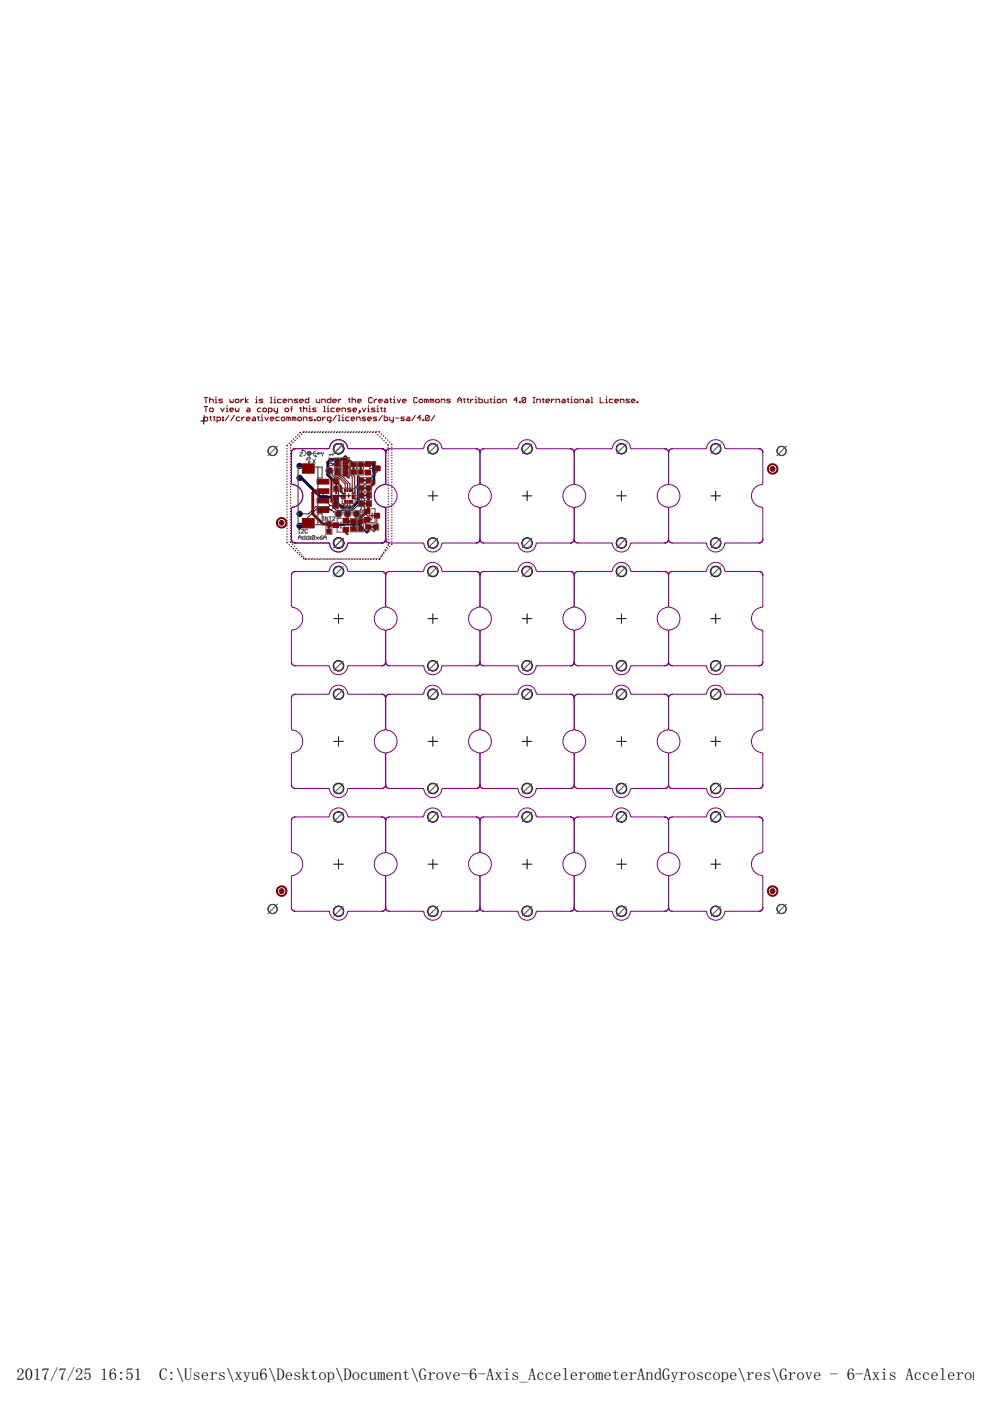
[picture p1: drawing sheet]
<svg xmlns="http://www.w3.org/2000/svg" width="210mm" height="297mm" viewBox="0 0 210 297" stroke-linecap="round" stroke-linejoin="round" font-family="sans-serif">
<defs><g id="words">
<g font-size="3.5">
<text x="3.5" y="292.5">2017/7/25</text>
<text x="21.3" y="292.5">16:51</text>
<text x="33.7" y="292.5">C:\Users\xyu6\Desktop\Document\Grove-6-Axis_AccelerometerAndGyroscope\res\Grove - 6-Axis Acceleromet</text>
</g>
</g></defs>
<g fill="#000080" stroke="#000080" stroke-width=".21">
<circle cx="63.5" cy="98.8" r=".57"/>
<circle cx="63.5" cy="101.3" r=".57"/>
<circle cx="63.5" cy="108.9" r=".57"/>
<circle cx="63.5" cy="111.5" r=".57"/>
</g>
<g fill="none" stroke="#000080" stroke-width=".25">
<path d="M60.9 95.1h.1M60.9 95.7h.1M60.9 96.2v.1M60.9 96.8v.1M60.9 97.4v.1M60.9 98v.1M60.9 98.6h.1M60.9 99.1v.1M60.9 99.7v.1M60.9 94.4v.2M61.4 93.9l-.1 .1M61.8 93.5v.1"/>
<path d="M62.3 93l-.1 .1M62.8 92.6l-.1 .1M63.2 92.1l-.1 .1M63.7 91.7l-.1 .1M64.2 91.7h.1M64.8 91.7h.1M65.4 91.7h.1M66 91.7h.1M66.6 91.7h.1M67.2 91.7h.1M67.8 91.7h.1M68.4 91.7h.1"/>
<path d="M69 91.7h.1M69.6 91.7h.1M70.1 91.7h.1M70.7 91.7h.1M71.3 91.7h.1M71.9 91.7h.1M72.5 91.7h.1M73.1 91.7h.1M73.7 91.7h.1M74.3 91.7h.1M74.8 91.7h.1M75.4 91.7h.1"/>
<path d="M76 91.7h.1M76.6 91.7h.1M77.2 91.7h.1M77.8 91.7h.1M78.4 91.7h.1M79 91.7h.1M79.6 91.7l.1 .1M80.1 92.1l.1 .1M80.5 92.5l.1 .1M80.9 93h.1M81.4 93.4v.1M81.8 93.8l.1 .1"/>
<path d="M82.2 94.3l.1 .1M82.3 94.9v.1M82.3 95.5h.1M82.3 96.1h.1M82.3 96.6v.1M82.3 97.2v.1M82.3 97.8h.1M82.3 98.3v.1M82.3 98.9v.1M82.3 99.5h.1M60.9 115v.1M60.9 100.3v.1"/>
<path d="M60.9 100.9v.1M60.9 101.5v.1M60.9 102.1v.1M60.9 102.7h.1M60.9 103.3h.1M60.9 103.8v.1M60.9 104.4v.1M60.9 105v.1M60.9 105.6v.1M60.9 106.2v.1M60.9 106.8h.1M60.9 107.4h.1"/>
<path d="M60.9 107.9v.1M60.9 108.5v.1M60.9 109.1v.1M60.9 109.7v.1M60.9 110.3v.1M60.9 110.9h.1M60.9 111.4v.1M60.9 112v.1M60.9 112.6v.1M60.9 113.2v.1M60.9 113.8v.1M60.9 114.4h.1"/>
<path d="M61.3 115.5h.1M61.7 115.9l.1 .1M62.2 116.3v.1M62.6 116.7l.1 .1M63 117.1l.1 .1M63.5 117.6h.1M63.9 118h.1M64.3 118.4l.2 .1M65 118.5h.1M65.6 118.5h.1M66.2 118.5h.1M66.8 118.5h.1"/>
<path d="M67.4 118.5h.1M67.9 118.5h.1M68.5 118.5h.1M69.1 118.5h.1M69.7 118.5h.1M70.3 118.5h.1M70.9 118.5h.1M71.5 118.5h.1M72.1 118.5h.1M72.7 118.5h.1M73.3 118.5h.1M73.9 118.5h.1"/>
<path d="M74.4 118.6h.1M75 118.6h.1M75.6 118.6h.1M76.2 118.6h.1M76.8 118.6h.1M77.4 118.6h.1M78 118.6h.1M78.5 118.6h.1M79.1 118.6h.1M79.7 118.6h.1M80.5 118.5l-.2 .1M80.8 118l-.1 .1"/>
<path d="M81.1 117.5l-.1 .1M81.4 117l-.1 .1M81.7 116.5v.1M82 116v.1M82.3 100.1h.1M82.3 100.6v.1M82.3 101.2v.1M82.3 101.8h.1M82.3 102.3v.1M82.3 102.9v.1M82.3 103.5h.1M82.3 104.1h.1"/>
<path d="M82.3 104.6v.1M82.3 105.2v.1M82.3 105.8h.1M82.3 106.3v.1M82.3 106.9v.1M82.3 107.5h.1M82.3 108.1h.1M82.3 108.6v.1M82.3 109.2v.1M82.3 109.8h.1M82.3 110.3v.1M82.3 110.9v.1"/>
<path d="M82.3 111.5h.1M82.3 112.1h.1M82.3 112.6v.1M82.3 113.2v.1M82.3 113.8h.1M82.3 114.3v.1M82.3 114.9v.1M82.3 115.5v.1"/>
</g>
<path d="M63.5 111.5l3.7-3.7h2.5l1.1 .8h4.3l4.2 4.2M77.2 105.8v2.9l1.6 1.5M77.5 102.6l-.9 .9v2.9l-1.8 1.8h-3.5l-1-1h-.3l-.3 .2h-2.7l-1.6 1.5h-1.9" fill="none" stroke="#000080" stroke-width=".21"/>
<path d="M73.3 96.9l-.6 .5h-2.6l-.6 .6v2.7l.9 .9M79.1 98l.2 .1v3.9M76 101.1v5.2l-1.3 1.2h-2.3l-2.1-2.1h-2.3l-4.1-4.1h-.4" fill="none" stroke="#000080" stroke-width=".61"/>
<path d="M72.3 111.2h3.8l1.8 1.7" fill="none" stroke="#000080" stroke-width=".42"/>
<g fill="none" stroke="#800000" stroke-width=".21">
<path d="M43.3 84.3h.7M43.3 86.2h.7M43.3 88.1v1.1M43.3 88.6l.2-.2h.3l.2 .2v.6M43.7 84.3v1.1M43.7 86.2v1.1M44.4 84.3v1.1M44.4 84.8l.2-.2h.4l.2 .2v.6M44.4 88.4h.4M44.6 86.5h.4l.2 .2v.4l-.2 .2h-.4l-.2-.2v-.4zM44.6 88.3v.7l.2 .2M45.2 88.4h.4"/>
<path d="M45.4 88.3v.7l.2 .2M45.6 84.6h.2v.8M45.6 85.4h.4M45.8 84.1v.2M46 89.2h.6l.2-.2v-.4l-.2-.2h-.6v1.2M46.8 86.5l.4 .8 .3-.8M47.2 84.6h-.6l-.2 .2 .8 .4-.2 .2h-.6M47.2 88.4h.2v.2h-.2zM47.2 89h.2v.2h-.2zM48 87.3h.3M48 86.5h.2v.8M48.2 86v.2"/>
<path d="M48.5 88.1l-.7 1.1M48.7 84.6v.6l.2 .2 .2-.2 .2 .2 .2-.2v-.6M48.7 86.9h.8l-.2-.4h-.4l-.2 .2v.4l.2 .2h.4M49.7 88.1l-.8 1.1M49.9 84.8l.6-.2 .2 .2v.4l-.2 .2h-.4l-.2-.2zM49.9 86.5v.6l.2 .2 .2-.2 .2 .2 .2-.2v-.6M50.8 88.4h-.5l-.2 .2v.4l.2 .2h.5M51.1 84.6v.8M51.3 88.4v.8M51.6 84.6l-.5 .4M51.8 88.4l-.5 .4M52 84.3v1.1"/>
<path d="M52.2 88.8h.8l-.2-.4h-.4l-.2 .2v.4l.2 .2h.4M52.4 86.5h.4l.2 .2v.6h-.6l-.2-.2 .2-.2h.6M52.6 84.6l-.6 .4 .6 .4M53.6 88.4h.4l.2 .2v.6h-.6l-.2-.2 .2-.2h.6M54.2 84.6h.2v.8M54.2 85.4h.4M54.4 84.1v.2M54.6 88.4h.4M54.8 88.3v.7l.2 .2M55.3 86.5h-.5l-.2 .2v.4l.2 .2h.5M55.4 88.4h.2v.8M55.4 89.2h.3"/>
<path d="M55.6 87.9v.2M55.7 84.6h-.5l-.2 .2 .7 .4-.2 .2h-.5M55.8 86.7l.1-.2h.4l.2 .2v.4l-.2 .2h-.4l-.1-.2zM56.2 88.4l.3 .8 .4-.8M56.9 87.3h.6l.2-.2v-.4l-.2-.2h-.6v1.2M57.3 84.3h.2v1.1M57.3 85.4h.4M57.3 88.8h.8l-.2-.4h-.4l-.2 .2v.4l.2 .2h.4M58.1 84.6h.2v.8M58.1 85.4h.4M58.1 86.5v.6l.2 .2h.5M58.3 84.1v.2"/>
<path d="M58.8 86.5v1l-.3 .2M59.2 88.4h-.5l-.2 .2v.4l.2 .2h.5M59.6 84.6h-.5l-.2 .2v.4l.2 .2h.5M59.6 88.6l.2-.2h.4l.2 .2v.4l-.2 .2h-.4l-.2-.2zM60 85h.8l-.2-.4h-.4l-.2 .2v.4l.2 .2h.4M60.4 86.7l.2-.2h.4l.2 .2v.4l-.2 .2h-.4l-.2-.2zM61.2 88.6l-.4-.2v.8M61.2 88.6v.6M61.2 88.6l.2-.2 .2 .2v.6M61.2 85.4v-.8h.6l.2 .2v.6M61.6 86.7h.4M62 86.2l-.2 .2v.9"/>
<path d="M62.4 88.6l-.4-.2v.8M62.4 88.6v.6M62.4 88.6l.1-.2 .2 .2v.6M63.1 84.6h-.5l-.2 .2 .2 .2h.3l.2 .2-.2 .2h-.5M63.4 88.4h.3l.2 .2v.4l-.2 .2h-.3l-.2-.2v-.4zM63.5 85h.8l-.2-.4h-.4l-.2 .2v.4l.2 .2h.4M63.5 86.5h.4M63.7 86.4v.7l.2 .2M64.3 86.7l.2-.2h.4l.2 .2v.6M64.3 86.2v1.1M64.3 89.2v-.8h.6l.2 .2v.6M65.5 84.3v1.1h-.6l-.2-.2v-.4l.2-.2h.6"/>
<path d="M65.5 87.3h.4M65.5 86.5h.2v.8M65.7 86v.2M66.3 88.4h-.6l-.2 .2 .2 .2h.4l.2 .2-.2 .2h-.6M66.7 89h.1v.2h-.1zM67 86.5h-.5l-.2 .2 .2 .2h.3l.2 .2-.2 .2h-.5M67.1 84.6v.6l.1 .2h.6v-.8M67.4 88.4h.4l.2 .2v.4l-.2 .2h-.4l-.2-.2v-.4zM68.2 85.4v-.8h.6l.2 .2v.6M68.4 88.4v.8M68.6 86.2h.2v1.1M68.6 87.3h.4"/>
<path d="M69 88.4l-.6 .4M69.4 87.3h.4M69.4 86.5h.2v.8M69.6 86v.2M69.9 99.8l.5 .5v.4l.5 .5h.9l1.4 1.4v1.4M70.1 84.3v1.1h-.5l-.2-.2v-.4l.2-.2h.5M70.1 89.2h-.5l-.2-.2v-.4l.2-.2h.5v1l-.3 .2M70.6 85h.7l-.2-.4-.5 .2v.4l.2 .2h.3M70.9 86.5h-.5l-.2 .2v.4l.2 .2h.5M71.3 88.1l-.7 1.1M71.4 86.9h.7l-.2-.4h-.4l-.1 .2v.4l.1 .2h.4M71.5 97.6l.8 .2v2.9l1.9 1.9v1.4"/>
<path d="M71.7 84.6v.8M71.7 89.2h.4M71.7 88.1h.2v1.1M72.3 84.6l-.6 .4M72.5 87.3v-.8h.6l.2 .2v.6M72.5 88.4h.2v.8M72.5 89.2h.4M72.7 87.9v.2M73.3 99h.6l.3 .3v1.3l.5 .5v2.9M73.9 84.6h.4M74 88.4h-.5l-.2 .2v.4l.2 .2h.5M74.1 84.5v.7l.2 .2"/>
<path d="M74.4 86.5h-.5l-.2 .2 .7 .4-.2 .2h-.5M74.5 88.8h.7l-.2-.4h-.3l-.2 .2v.4l.2 .2h.3M74.7 84.8l.5-.2 .2 .2v.6M74.7 84.3v1.1M74.8 86.9h.8l-.2-.4h-.4l-.2 .2v.4l.2 .2h.4M75.6 89.2v-.8h.6l.2 .2v.6M75.8 85h.8l-.2-.4h-.4l-.2 .2v.4l.2 .2h.4M76.2 87.1h.2v.2h-.2zM76.4 87.3l-.4 .4M76.8 86.5l.4 .8 .3-.8M77.5 88.4h-.5l-.2 .2 .2 .2h.4l.1 .2-.1 .2h-.6M78 88.8h.7l-.2-.4h-.4l-.1 .2v.4l.1 .2h.4"/>
<path d="M78 87.3h.3M78 86.5h.1v.8M78.1 86v.2M78.9 84.5l-.2-.2h-.3l-.2 .2v.7l.2 .2h.3l.2-.2M79.3 84.6v.8M79.5 86.5h-.6l-.2 .2 .2 .2h.4l.2 .2-.2 .2h-.6M79.9 84.6l-.6 .4M79.9 88.4h-.6l-.2 .2 .8 .4-.2 .2h-.6M79.9 87.3h.4M79.9 86.5h.2v.8M80 99.3v.6l-2.5 2.7M80.1 86v.2"/>
<path d="M80.3 85h.7l-.1-.4-.6 .2v.4l.2 .2h.4M80.7 86.5h.4M80.9 86.4v.7l.2 .2M81 88.1l-.7 1.1M81.5 88.1v1.1h.5l.2-.2v-.4l-.2-.2h-.5M81.5 87.1h.2v.2h-.2zM81.5 86.5h.2v.2h-.2zM81.7 84.6h.3l.2 .2v.6h-.5l-.2-.2 .2-.2h.5M82.6 84.6h.4M82.6 88.4v.6l.2 .2h.6M82.8 84.5v.7l.2 .2M83.4 88.4v1l-.4 .2"/>
<path d="M83.4 84.6h.2v.8M83.4 85.4h.4M83.6 84.1v.2M83.8 88.6h.8M84.2 84.6l.4 .8 .3-.8M85.4 85h.7l-.2-.4h-.3l-.2 .2v.4l.2 .2h.3M85.7 88.4h-.5l-.2 .2 .7 .4-.2 .2h-.5M86.3 88.4h.4l.2 .2v.6h-.6l-.2-.2 .2-.2h.6M88.1 88.1l-.8 1.1M88.5 84.5l-.2-.2h-.4l-.2 .2v.7l.2 .2h.4l.2-.2M88.9 84.8l.5-.2 .2 .2v.4l-.2 .2h-.3l-.2-.2zM89.2 88.6h-.7l.5-.5v1.1"/>
<path d="M89.7 89h.2v.2h-.2zM90.4 84.8l-.4-.2v.8M90.4 84.8v.6M90.4 84.8l.2-.2 .2 .2v.6M91 88.3v.7l-.2 .2h-.4l-.2-.2M91 88.3l-.2-.2h-.4l-.2 .2v.7M91 88.3l-.8 .7M91.6 84.8l-.4-.2v.8M91.6 84.8v.6M91.6 84.8l.2-.2 .2 .2v.6M92.2 88.1l-.8 1.1M92.6 84.6h.3l.2 .2v.4l-.2 .2h-.3l-.2-.2v-.4z"/>
<path d="M93.6 85.4v-.8h.5l.2 .2v.6M95.5 84.6h-.6l-.2 .2 .8 .4-.2 .2h-.6M97.1 85.4v-.8l.3-.3 .4 .3v.8M97.1 84.8h.7M98.2 84.6h.4M98.4 84.5v.7l.2 .2M99 84.6h.4M99.2 84.5v.7l.2 .2M99.8 84.6v.8M100.4 84.6l-.6 .4M100.8 84.6h.1v.8M100.8 85.4h.3"/>
<path d="M100.9 84.1v.2M101.5 84.3v1.1h.6l.2-.2v-.4l-.2-.2h-.6M102.7 84.6v.6l.2 .2h.6v-.8M103.9 84.6h.3M104.1 84.5v.7l.1 .2M104.7 84.6h.1v.8M104.7 85.4h.3M104.8 84.1v.2M105.4 84.8l.2-.2h.4l.2 .2v.4l-.2 .2h-.4l-.2-.2zM106.6 85.4v-.8h.6l.2 .2v.6M109.7 84.8h-.8l.6-.5v1.1M110.1 85.2h.2v.2h-.2z"/>
<path d="M111.4 84.5l-.1-.2h-.4l-.2 .2v.7M111.4 84.5v.7l-.1 .2h-.4l-.2-.2M111.4 84.5l-.7 .7M113 84.3h.4M113 85.4h.4M113.2 84.3v1.1M113.8 85.4v-.8h.6l.2 .2v.6M115 84.6h.4M115.2 84.5v.7l.2 .2M115.8 85h.7l-.2-.4h-.3l-.2 .2v.4l.2 .2h.3M116.9 84.6v.8M117.5 84.6l-.6 .4"/>
<path d="M117.9 85.4v-.8h.6l.2 .2v.6M119.3 84.6h.3l.2 .2v.6h-.5l-.2-.2 .2-.2h.5M120.2 84.6h.4M120.4 84.5v.7l.2 .2M121 84.6h.2v.8M121 85.4h.4M121.2 84.1v.2M122 84.6h.4l.2 .2v.4l-.2 .2h-.4l-.2-.2v-.4zM123 85.4v-.8h.5l.2 .2v.6M124.3 84.6l.6 .2v.6h-.6l-.2-.2 .2-.2h.6M125.3 84.3h.2v1.1M125.3 85.4h.4"/>
<path d="M127.3 84.3v1.1h.7M128.4 84.6h.2v.8M128.4 85.4h.4M128.6 84.1v.2M130 84.6h-.6l-.2 .2v.4l.2 .2h.6M130.4 85h.7l-.2-.4h-.3l-.2 .2v.4l.2 .2h.3M131.6 85.4v-.8h.5l.2 .2v.6M133.5 84.6h-.6l-.2 .2 .8 .4-.2 .2h-.6M133.9 85h.7l-.1-.4h-.4l-.2 .2v.4l.2 .2h.4M135 85.2h.2v.2h-.2zM68.5 106.1h.7v.3l.8 .8M68.5 108.1l1.9 .1"/>
<path d="M71.5 100.4l2.2 2.2v1.4M73.7 106.3v.7l-1.9 1.9M74.2 106.3v2.1l-.5 .5M74.9 105.6h.6l1.1 1.2v1.1l-1 1M74.9 105.1h1.7l.6 .7M76.6 103.5v1.5l-.1 .1M77.6 110.2h1.2M78 100.2l-.1-.1h-2.9v.7l.2 .3v3.3l-.3 .2M79.9 109.3v2.2l-.2 .2v.7l-.4 .4"/>
</g>
<g fill="#800000" stroke="#800000" stroke-width=".21">
<path d="M74.5 103.7h.3v.5h-.3z"/>
<path d="M74.1 103.7h.2v.5h-.2z"/>
<path d="M73.6 103.7h.2v.5h-.2z"/>
<path d="M73.1 103.7h.2v.5h-.2z"/>
<path d="M72.8 104.5h.4v.3h-.4z"/>
<path d="M72.8 105h.4v.3h-.4z"/>
<path d="M72.8 105.5h.4v.3h-.4z"/>
<path d="M73.1 106.1h.2v.4h-.2z"/>
<path d="M73.6 106.1h.2v.4h-.2z"/>
<path d="M74.1 106.1h.2v.4h-.2z"/>
<path d="M74.5 106.1h.3v.4h-.3z"/>
<path d="M74.6 105.5h.5v.3h-.5z"/>
<path d="M74.6 105h.5v.3h-.5z"/>
<path d="M74.6 104.5h.5v.3h-.5z"/>
<path d="M71.1 100.1h.9v.6h-.9z"/>
<path d="M71.1 99.4h.9v.6h-.9z"/>
<path d="M71.1 97.3h.9v.6h-.9z"/>
<path d="M71.1 98.1h.9v.6h-.9z"/>
<path d="M72.8 98.5h1v1h-1z"/>
<path d="M72.8 97.3h1v1h-1z"/>
<path d="M72.8 99.8h1v1h-1z"/>
<path d="M67.2 107.6h2.5v1h-2.5z"/>
<path d="M67.2 105.6h2.5v1h-2.5z"/>
<path d="M67.2 103.6h2.5v1h-2.5z"/>
<path d="M67.2 101.6h2.5v1h-2.5z"/>
<path d="M64.1 109.9h2.5v2h-2.5z"/>
<path d="M64.1 98.3h2.5v2h-2.5z"/>
<path d="M79.5 98.8h1.1v1h-1.1z"/>
<path d="M77.4 99.7h1.2v1h-1.2z"/>
<path d="M77.4 97.9h1.2v1h-1.2z"/>
<path d="M79.3 108.8h1.2v1h-1.2z"/>
<path d="M77.3 109.7h1.1v1h-1.1z"/>
<path d="M77.3 107.9h1.1v1h-1.1z"/>
<path d="M70.6 110.8h1.2v1.1h-1.2z"/>
<path d="M72.7 109.9h1.2v1h-1.2z"/>
<path d="M72.7 111.8h1.2v1h-1.2z"/>
</g>
<g fill="#800000" stroke="#800000" stroke-width=".21">
<path d="M70.9 103.2h.8v.8h-.8z" fill-rule="evenodd"/>
<path d="M70.9 101.7h.8v.8h-.8z" fill-rule="evenodd"/>
<path d="M76.2 106.4h.8v.8h-.8z" fill-rule="evenodd"/>
<path d="M77.7 106.4h.8v.8h-.8z" fill-rule="evenodd"/>
<path d="M74.5 99.6h.9v.9h-.9z" fill-rule="evenodd"/>
<path d="M74.5 98.1h.9v.8h-.9z" fill-rule="evenodd"/>
<path d="M76.2 103.1h.8v.8h-.8z" fill-rule="evenodd"/>
<path d="M77.7 103.1h.8v.8h-.8z" fill-rule="evenodd"/>
<path d="M77.7 104.6h.8v.8h-.8z" fill-rule="evenodd"/>
<path d="M76.2 104.6h.8v.8h-.8z" fill-rule="evenodd"/>
<path d="M76.1 98.1h.8v.8h-.8z" fill-rule="evenodd"/>
<path d="M76.1 99.6h.8v.9h-.8z" fill-rule="evenodd"/>
<path d="M77.7 111.3h.8v.9h-.8z" fill-rule="evenodd"/>
<path d="M79.2 111.3h.9v.9h-.9z" fill-rule="evenodd"/>
<path d="M76.2 101.4h.8v.8h-.8z" fill-rule="evenodd"/>
<path d="M77.7 101.4h.8v.8h-.8z" fill-rule="evenodd"/>
<path d="M69.3 112.2h.9v.8h-.9z" fill-rule="evenodd"/>
<path d="M69.3 110.7h.9v.8h-.9z" fill-rule="evenodd"/>
<path d="M76.1 111.7h.8v.8h-.8z" fill-rule="evenodd"/>
<path d="M76.1 110.2h.8v.8h-.8z" fill-rule="evenodd"/>
<path d="M74.5 111.7h.9v.8h-.9z" fill-rule="evenodd"/>
<path d="M74.5 110.2h.9v.8h-.9z" fill-rule="evenodd"/>
<path d="M70.7 105.2h.9v.9h-.9z" fill-rule="evenodd"/>
<path d="M70.7 106.8h.9v.8h-.9z" fill-rule="evenodd"/>
<path d="M59 188.1a1.12 1.12 0 0 1 1.7 .3 1.12 1.12 0 0 1-.7 1.6 1.12 1.12 0 0 1-1.4-1.1h.2a.92 .92 0 0 1 1.3-.8 .92 .92 0 0 1 .2 1.5 .92 .92 0 0 1-1.5-.4v-.3h-.2z" fill-rule="evenodd"/>
<path d="M163.1 188.1a1.11 1.11 0 0 1 1.7 .3 1.11 1.11 0 0 1-.7 1.6 1.11 1.11 0 0 1-1.4-1.1h.2a.92 .92 0 0 1 1.3-.8 .92 .92 0 0 1 .2 1.5 .92 .92 0 0 1-1.5-.4v-.3h-.2l.1-.3z" fill-rule="evenodd"/>
<path d="M59 110a1.12 1.12 0 0 1 1.7 .4 1.12 1.12 0 0 1-.7 1.6 1.12 1.12 0 0 1-1.4-1.2h.2a.91 .91 0 0 1 1.3-.8 .91 .91 0 0 1 .2 1.5 .91 .91 0 0 1-1.5-.4v-.3h-.2z" fill-rule="evenodd"/>
<path d="M163.1 98.6a1.11 1.11 0 0 1 1.7 .3 1.11 1.11 0 0 1-.7 1.6 1.11 1.11 0 0 1-1.4-1.1h.2a.91 .91 0 0 1 1.3-.8 .91 .91 0 0 1 .2 1.5 .91 .91 0 0 1-1.5-.4v-.3h-.2l.1-.3z" fill-rule="evenodd"/>
<circle cx="69.9" cy="99.8" r=".57"/>
<circle cx="71.8" cy="108.9" r=".57"/>
<circle cx="75.6" cy="108.9" r=".57"/>
<circle cx="73.7" cy="108.9" r=".57"/>
<circle cx="59.7" cy="188.9" r=".51"/>
<circle cx="163.8" cy="188.9" r=".51"/>
<circle cx="59.7" cy="110.8" r=".51"/>
<circle cx="163.8" cy="99.4" r=".51"/>
</g>
<path d="M70.5 98.4h1v1.3M71.5 97.6v.7M71.5 99.8v.6M73.3 99v1.7l.6 .6M70.4 101.6l-.1 .1v4.6l.8 .9h1.7M71.3 103.6v1M71.3 102.1l1 1v1.1M72.3 111.2h-.9l-.2 .2M73.3 112.3v.6l.4 .4M76 101.1l.6 .7M78.1 111.7v.9l-.2 .3" fill="none" stroke="#800000" stroke-width=".42"/>
<g fill="none" stroke="#800000" stroke-width=".25">
<path d="M61.6 94.9v.1M61.6 95.5v.1M61.6 96.1v.1M61.6 96.7v.1M61.6 97.3h.1M61.6 97.9h.1M61.6 98.4v.1M61.6 99v.1M61.6 99.6v.1M61.7 94.3l-.1 .1M62.2 93.8l-.1 .1M62.6 93.3l-.1 .2"/>
<path d="M63.1 92.9l-.1 .1M63.5 92.5h-.1M64 92l-.1 .1M64.5 91.5l-.2 .2M65 91.5h.1M65.6 91.5h.1M66.2 91.5h.1M66.8 91.5h.1M67.4 91.5h.1M67.9 91.5h.1M68.5 91.5h.1M69.1 91.5h.1"/>
<path d="M69.7 91.5h.1M70.3 91.5h.1M70.9 91.5h.1M71.5 91.5h.1M72.1 91.5h.1M72.7 91.5h.1M73.3 91.5h.1M73.9 91.5h.1M74.4 91.5h.1M75 91.5h.1M75.6 91.5h.1M76.2 91.5h.1"/>
<path d="M76.8 91.5h.1M77.4 91.5h.1M78 91.5h.1M78.5 91.5h.1M79.1 91.5h.1M79.7 91.5h.1M80.3 91.5l.2 .1M80.8 92l.1 .1M81.3 92.4v.1M81.7 92.8l.1 .1M82.1 93.3h.1M82.6 93.7v.1"/>
<path d="M83 94.1l.1 .2M83.1 94.8h.1M83.1 95.4h.1M83.1 95.9v.1M83.1 96.5v.1M83.1 97.1h.1M83.1 97.6v.1M83.1 98.2v.1M83.1 98.8h.1M83.1 99.4h.1M83.1 99.9v.1M61.6 114.8l.1 .2"/>
<path d="M61.6 100.2v.1M61.6 100.8v.1M61.6 101.4v.1M61.6 102h.1M61.6 102.5v.1M61.6 103.1v.1M61.6 103.7v.1M61.6 104.3v.1M61.6 104.9v.1M61.6 105.5h.1M61.6 106v.1M61.6 106.6v.1"/>
<path d="M61.6 107.2v.1M61.6 107.8v.1M61.6 108.4v.1M61.6 109v.1M61.6 109.6h.1M61.6 110.2h.1M61.6 110.7v.1M61.6 111.3v.1M61.6 111.9v.1M61.6 112.5v.1M61.6 113.1v.1M61.6 113.7h.1"/>
<path d="M61.6 114.3h.1M62 115.4h.1M62.4 115.8l.1 .1M62.8 116.3h.1M63.2 116.7v.1M63.6 117.2h.1M64 117.6v.1M64.3 118.1h.1M64.7 118.5l.2 .1M65.4 118.6h.1M66 118.6h.1M66.5 118.6h.1"/>
<path d="M67.1 118.6h.1M67.7 118.6h.1M68.3 118.6h.1M68.9 118.6h.1M69.4 118.6h.1M70 118.6h.1M70.6 118.6h.1M71.2 118.5h.1M71.8 118.5h.1M72.3 104.2l.4 .4h.3M72.3 118.5h.1M72.9 118.5h.1"/>
<path d="M73 105.1h-.5l-.2 .3 .2 .2h.5M73.2 106.3v.5l-.4 .4M73.5 118.5h.1M74.1 118.5h.1M74.7 118.5h.1M75.2 118.5h.1M75.8 118.5h.1M76.4 118.5h.1M77 118.5h.1M77.6 118.5h.1M78.1 118.5h.1M78.7 118.5h.1"/>
<path d="M79.3 118.5h.1M79.9 118.5h.1M80.6 118.3l-.1 .2M81 117.8l-.1 .1M81.4 117.2l-.1 .2M81.9 116.6l-.2 .2M82.3 116.2l-.1 .1M82.7 115.8l-.1 .1M83.1 100.5v.1M83.1 101.1h.1M83.1 101.6v.1M83.1 102.2v.1"/>
<path d="M83.1 102.8h.1M83.1 103.4h.1M83.1 103.9v.1M83.1 104.5v.1M83.1 105.1h.1M83.1 105.6v.1M83.1 106.2v.1M83.1 106.8h.1M83.1 107.4h.1M83.1 107.9v.1M83.1 108.5v.1M83.1 109.1h.1"/>
<path d="M83.1 109.6v.1M83.1 110.2v.1M83.1 110.8h.1M83.1 111.4h.1M83.1 111.9v.1M83.1 112.5v.1M83.1 113.1h.1M83.1 113.6v.1M83.1 114.2v.1M83.1 114.8v.1M83.1 115.4h.1M83.1 115.4l-.1 .1"/>
</g>
<path d="M73.3 96.9v.9h.9l.8 .7h2.9l.1-.1h.8l.3-.4M68.5 104.1h-1.8l-.4 .4v4.4l2.2 2.2h1.2l.3 .3h1.2M70.4 101.6l.5 .5h.4M79.3 102v.5l-1.2 1v4.7l-1.6 1.5v.9h-3l-.2-.2" fill="none" stroke="#800000" stroke-width=".61"/>
<g fill="none" stroke="#505050" stroke-width=".21">
<path d="M63.6 95.9h.5l-.5 .7v.1h.5M64 95.5a.6 .6 0 0 1 .8 .4 .6 .6 0 0 1-.4 .7M64 95.5l.2 .2M64.2 95.3l-.2 .2M64.9 97.3l.1 .2M65.2 97.3l-.2 .2M65.3 97.8l.3 .4M65.5 96.1h.1M65.6 96.5v1.7M65.8 97.8l-.2 .4M65.9 97.3a.45 .45 0 0 0-.5-.3 .45 .45 0 0 0-.4 .5M65.9 96.1h2"/>
<path d="M66.3 97.4l.5 .8M66.8 96.5l.3 .3M66.8 97.4l-.5 .8M67 95.6a.58 .58 0 0 0-.6 .6 .58 .58 0 0 0 .7 .6M67.1 96.8l-.3 .1M67.3 95.9l.6 .2M67.9 96.1l-.6 .3M68.1 95.9l.2 .4M68.3 96.3v.4M68.6 95.9l-.3 .4M69.8 98.7h.8M69.8 96.9v.6"/>
<path d="M69.8 98.6v.2M69.8 97.7h.8l-.8 .6h.8M69.8 97.2h.8M70.6 96.1v.5M70.6 98.6v.2M70.6 96.4h-.8l.3 .2M70.9 99.2h1.3v1.7h-1.3zM70.9 97.1h1.3v1.8h-1.3zM72.5 97h1.6v4.1h-1.6zM74.3 97.9h1.3v2.8h-1.3zM75.8 97.9h1.3v2.8h-1.3zM78.4 99.1v.4"/>
<path d="M78.8 97.8h.9v.8M79.7 100v.8h-.9M63.3 113h.3M63.3 112.2h.3M63.3 114.4v-.6l.3-.2 .3 .2v.6M63.3 114h.6M63.4 112.2v.8M63.9 112.4l.1-.2 .4 .2-.5 .6h.5M64.7 113.6v.8h-.4l-.2-.4 .2-.2h.4M65.2 112.4l-.1-.2-.4 .2v.5l.1 .1 .4-.1M65.5 113.6v.8l-.6-.2 .2-.4h.4M65.8 113.8l.1 .2z"/>
<path d="M65.8 114.2l.1 .2zM66.7 113.7v.5l-.1 .2-.4-.2M66.7 113.7l-.1-.1-.4 .1v.5M66.7 113.7l-.5 .5M67 113.8l.5 .6M67.5 113.8l-.5 .6M67.8 114h.4l.1 .2-.4 .2zM68.3 113.6l-.5 .4M68.5 110.3h.3M68.5 109.6h.3M68.6 114h.6M68.6 114.4v-.6l.3-.2 .3 .2v.6"/>
<path d="M68.6 109.6v.7M69.1 110.5h1.3v2.8h-1.3zM69.5 109.6v.7l-.5-.7v.7M69.8 109.6h.5M70 109.6v.7M70.5 105h1.3v2.8h-1.3zM70.5 109.7h.5l-.5 .6h.5M70.6 101.5h1.3v2.7h-1.3zM71.5 112.1v.7h1M72.5 109.9h-1v.8M73 107.4l.1-.1 .3 .1-.1 .6-.3-.1zM73.1 111.2v.3"/>
<path d="M74.2 107.4l-.1-.1-.4 .1 .1 .6 .4-.1M74.3 110h1.3v2.8h-1.3zM74.9 107.4l-.1-.1-.3 .1 .1 .3 .3 .1-.1 .2-.3-.1M75.8 110h1.3v2.8h-1.3zM76 106.2h2.8v1.2h-2.8zM76 101.2h2.8v1.3h-2.8zM76 102.8h2.8v1.3h-2.8zM76 104.4h2.8v1.2h-2.8zM76.6 108.9v.5h.5l.1-.1-.1-.4M76.6 108.2v.4l.2-.1 .1-.3 .3 .1-.1 .3M77.5 111.1h2.8v1.3h-2.8zM78.3 109.1v.4"/>
<path d="M78.6 107.9h.9v.7M79.5 110v.8h-.9"/>
<circle cx="69.9" cy="99.8" r=".76"/>
<circle cx="71.8" cy="108.9" r=".76"/>
<circle cx="73.7" cy="108.9" r=".76"/>
<circle cx="75.6" cy="108.9" r=".76"/>
</g>
<g fill="#505050" stroke="#505050" stroke-width=".21">
<path d="M65.3 95.8a.44 .44 0 0 1 .7 .1 .44 .44 0 0 1-.4 .7 .44 .44 0 0 1-.5-.5h.1a.32 .32 0 0 1 .5-.3 .32 .32 0 0 1 .1 .5 .32 .32 0 0 1-.5 0l-.2-.2z" fill-rule="evenodd"/>
<path d="M65.4 96h.3v.3h-.3z" fill-rule="evenodd"/>
<circle cx="75.6" cy="103.3" r=".25"/>
</g>
<path d="M63.9 99h-.7v12.2h.7M66.8 99h1.5v2.3h-.9M67.4 99v12.2M67.4 108.9h.9v2.3h-1.5M72.6 103.5h2.3l.4 .4v2.9h-2.7z" fill="none" stroke="#505050" stroke-width=".25"/>
<g fill="none" stroke="#000" stroke-width=".21">
<path d="M42.6 89.3h1.3M43.2 88.6v1.3M69.6 99.8h.5M69.9 99.5v.6M71.3 98h.5M71.5 97.8v.5M71.5 99.8v.5M73 99h.6M73.3 98.8v.5M74.7 99.3h.5M75 99v.5M76.2 99.3h.5"/>
<path d="M76.5 99v.5M78.4 99.3h1.2M79 98.7v1.2M163.6 99.4h.5M163.8 99.2v.5M59.5 110.8h.5M59.7 110.6v.5M67.5 105.1h2M68.5 104.1v2.1M69.5 111.9h.5M69.7 111.6v.5M70.8 105.1h2"/>
<path d="M70.9 106.4h.5M71 102.8h.5M71.1 106.2v.5M71.3 102.6v.5M71.3 100.1h.5M71.4 108.9h.8M71.6 111.4h1.4M71.8 104.1v2.1M71.8 108.6v.7M72.3 110.7v1.3M73.4 108.9h.6M73.4 105.1h1"/>
<path d="M73.7 108.6v.6M73.9 104.7v.9M74.7 111.4h.5M75 111.1v.5M75.3 108.9h.6M75.6 108.6v.7M76.2 111.4h.5M76.5 111.1v.5M77.1 106.8h.5M77.1 103.5h.5M77.1 105h.5M77.1 101.8h.5"/>
<path d="M77.4 101.6v.5M77.4 103.2v.5M77.4 104.8v.5M77.4 106.5v.5M78.3 109.3h1.2M78.6 111.7h.5M78.9 108.8v1.1M78.9 111.5v.5M90.8 105.1h2M91.8 104.1v2.1M110.7 105.1h2.1M111.8 104.1v2.1"/>
<path d="M130.7 105.1h2.1M131.8 104.1v2.1M150.7 105.1h2.1M151.7 104.1v2.1M70.8 131.2h2M71.8 130.2v2M90.8 131.2h2M91.8 130.2v2M110.7 131.2h2.1M111.8 130.2v2M130.7 131.2h2.1M131.8 130.2v2"/>
<path d="M150.7 131.2h2.1M151.7 130.2v2M70.8 157.2h2M71.8 156.2v2M90.8 157.2h2M91.8 156.2v2M110.7 157.2h2.1M111.8 156.2v2M130.7 157.2h2.1M131.8 156.2v2M150.7 157.2h2.1M151.7 156.2v2"/>
<path d="M59.5 188.9h.5M59.7 188.7v.5M70.8 183.2h2M71.8 182.2v2M90.8 183.2h2M91.8 182.2v2M110.7 183.2h2.1M111.8 182.2v2M130.7 183.2h2.1M131.8 182.2v2M150.7 183.2h2.1M151.7 182.2v2"/>
<path d="M163.6 188.9h.5M163.8 188.7v.5"/>
</g>
<circle cx="57.8" cy="192.7" r=".95" fill="none" stroke="#800080" stroke-width=".21"/>
<circle cx="57.8" cy="192.7" r=".95" fill="#fff" stroke="#000" stroke-width=".21"/>
<circle cx="57.8" cy="95.6" r=".95" fill="none" stroke="#800080" stroke-width=".21"/>
<circle cx="57.8" cy="95.6" r=".95" fill="#fff" stroke="#000" stroke-width=".21"/>
<circle cx="165.7" cy="95.6" r=".95" fill="none" stroke="#800080" stroke-width=".21"/>
<circle cx="165.7" cy="95.6" r=".95" fill="#fff" stroke="#000" stroke-width=".21"/>
<circle cx="165.7" cy="192.7" r=".95" fill="none" stroke="#800080" stroke-width=".21"/>
<circle cx="165.7" cy="192.7" r=".95" fill="#fff" stroke="#000" stroke-width=".21"/>
<circle cx="71.8" cy="115.1" r="1.1" fill="none" stroke="#800080" stroke-width=".21"/>
<circle cx="71.8" cy="115.1" r="1.1" fill="#fff" stroke="#000" stroke-width=".21"/>
<circle cx="71.8" cy="95.1" r="1.1" fill="none" stroke="#800080" stroke-width=".21"/>
<circle cx="71.8" cy="95.1" r="1.1" fill="#fff" stroke="#000" stroke-width=".21"/>
<g fill="none" stroke="#800080" stroke-width=".21">
<path d="M62 95.4l.6-.3h7.1a2.99 2.99 0 0 1 1.7-1.9 2.02 2.02 0 0 1 2.4 1.8l7.2 .1 .6 .3 .2 .5-.1 6.7a2.49 2.49 0 0 0-2.3 2.5 2.49 2.49 0 0 0 2.3 2.5l.1 6.7-.2 .6-.6 .2h-7.2a2 2 0 0 1-2 1.9 2 2 0 0 1-2-1.9h-7.2l-.6-.2-.2-.6v-6.6a3.7 3.7 0 0 0 2.3-1.7 2.51 2.51 0 0 0-2.2-3.4l-.1-6.7z"/>
<circle cx="71.8" cy="95.1" r="1.1"/>
<circle cx="71.8" cy="115.1" r="1.1"/>
</g>
<circle cx="71.8" cy="115.1" r="1.1" fill="#fff" stroke="#000" stroke-width=".21"/>
<circle cx="71.8" cy="95.1" r="1.1" fill="none" stroke="#800080" stroke-width=".21"/>
<circle cx="71.8" cy="95.1" r="1.1" fill="#fff" stroke="#000" stroke-width=".21"/>
<g fill="none" stroke="#800080" stroke-width=".21">
<path d="M62 95.4l.6-.3h7.1a2.79 2.79 0 0 1 1.7-1.8 2.02 2.02 0 0 1 2.4 1.8h7.2l.5 .3 .3 .5-.1 6.8a2.48 2.48 0 0 0-2.3 2.4 2.48 2.48 0 0 0 2.3 2.5l.1 6.7-.3 .6-.5 .2-7.2 .1a1.99 1.99 0 0 1-2 1.8 1.99 1.99 0 0 1-2-1.8l-7.2-.1-.6-.2-.2-.6 .1-6.7a2.48 2.48 0 0 0 2.3-2.5 2.48 2.48 0 0 0-2.3-2.4l-.1-6.8z"/>
<circle cx="91.8" cy="115.1" r="1.1"/>
</g>
<circle cx="91.8" cy="115.1" r="1.1" fill="#fff" stroke="#000" stroke-width=".21"/>
<circle cx="91.8" cy="95.1" r="1.1" fill="none" stroke="#800080" stroke-width=".21"/>
<circle cx="91.8" cy="95.1" r="1.1" fill="#fff" stroke="#000" stroke-width=".21"/>
<g fill="none" stroke="#800080" stroke-width=".21">
<path d="M82 95.4l.6-.3h7.2a1.98 1.98 0 0 1 2-1.9 1.98 1.98 0 0 1 1.9 1.9h7.3l.5 .3 .3 .5-.1 6.8a2.48 2.48 0 0 0-2.3 2.4 2.48 2.48 0 0 0 2.3 2.5l.1 6.7-.3 .6-.5 .2-7.2 .1a2.01 2.01 0 0 1-2 1.8 2.01 2.01 0 0 1-2-1.8l-7.2-.1-.6-.2-.2-.6 .1-6.7a2.48 2.48 0 0 0 2.3-2.5 2.48 2.48 0 0 0-2.3-2.4l-.1-6.8z"/>
<circle cx="111.8" cy="115.1" r="1.1"/>
</g>
<circle cx="111.8" cy="115.1" r="1.1" fill="#fff" stroke="#000" stroke-width=".21"/>
<circle cx="111.8" cy="95.1" r="1.1" fill="none" stroke="#800080" stroke-width=".21"/>
<circle cx="111.8" cy="95.1" r="1.1" fill="#fff" stroke="#000" stroke-width=".21"/>
<g fill="none" stroke="#800080" stroke-width=".21">
<path d="M102 95.4l.6-.3h7.1a2.79 2.79 0 0 1 1.7-1.8 2.02 2.02 0 0 1 2.3 1.8h7.3l.5 .3 .3 .5-.1 6.8a2.48 2.48 0 0 0-2.4 2.4 2.48 2.48 0 0 0 2.4 2.5l.1 6.7-.3 .6-.5 .2-7.2 .1a2.01 2.01 0 0 1-2 1.8 2.01 2.01 0 0 1-2-1.8l-7.2-.1-.6-.2-.2-.6 .1-6.7a2.48 2.48 0 0 0 2.3-2.5 2.48 2.48 0 0 0-2.3-2.4l-.1-6.8z"/>
<circle cx="131.8" cy="115.1" r="1.1"/>
</g>
<circle cx="131.8" cy="115.1" r="1.1" fill="#fff" stroke="#000" stroke-width=".21"/>
<circle cx="131.8" cy="95.1" r="1.1" fill="none" stroke="#800080" stroke-width=".21"/>
<circle cx="131.8" cy="95.1" r="1.1" fill="#fff" stroke="#000" stroke-width=".21"/>
<g fill="none" stroke="#800080" stroke-width=".21">
<path d="M122 95.4l.6-.3h7.1a2.99 2.99 0 0 1 1.7-1.8 2.06 2.06 0 0 1 2.4 1.8h7.1l.6 .3 .3 .5-.1 6.8a2.48 2.48 0 0 0-2.4 2.4 2.48 2.48 0 0 0 2.4 2.5l.1 6.7-.3 .6-.6 .2-7.1 .1a2.01 2.01 0 0 1-2 1.8 2.01 2.01 0 0 1-2-1.8l-7.2-.1-.6-.2-.2-.6 .1-6.7a2.48 2.48 0 0 0 2.3-2.5 2.48 2.48 0 0 0-2.3-2.4l-.1-6.8z"/>
<circle cx="151.7" cy="115.1" r="1.1"/>
</g>
<circle cx="151.7" cy="115.1" r="1.1" fill="#fff" stroke="#000" stroke-width=".21"/>
<circle cx="151.7" cy="95.1" r="1.1" fill="none" stroke="#800080" stroke-width=".21"/>
<circle cx="151.7" cy="95.1" r="1.1" fill="#fff" stroke="#000" stroke-width=".21"/>
<g fill="none" stroke="#800080" stroke-width=".21">
<path d="M142 95.4l.6-.3h7.1a2.79 2.79 0 0 1 1.7-1.8 2.02 2.02 0 0 1 2.3 1.8h7.3l.5 .3 .2 .5-.1 6.8a2.48 2.48 0 0 0-2.3 2.4 2.48 2.48 0 0 0 2.3 2.5l.1 6.7-.2 .6-.5 .2-7.2 .1a2.01 2.01 0 0 1-2 1.8 2.01 2.01 0 0 1-2-1.8l-7.2-.1-.6-.2-.2-.6v-6.7a2.48 2.48 0 0 0 2.4-2.5 2.48 2.48 0 0 0-2.4-2.4v-6.8z"/>
<circle cx="91.8" cy="141.2" r="1.1"/>
</g>
<circle cx="91.8" cy="141.2" r="1.1" fill="#fff" stroke="#000" stroke-width=".21"/>
<circle cx="91.8" cy="121.2" r="1.1" fill="none" stroke="#800080" stroke-width=".21"/>
<circle cx="91.8" cy="121.2" r="1.1" fill="#fff" stroke="#000" stroke-width=".21"/>
<g fill="none" stroke="#800080" stroke-width=".21">
<path d="M82 121.4l.6-.2 7.2-.1a1.98 1.98 0 0 1 2-1.9 1.98 1.98 0 0 1 1.9 1.9l7.3 .1 .5 .2 .3 .6-.1 6.6a4.7 4.7 0 0 0-2 1.3 2.48 2.48 0 0 0 2 3.7l.1 6.8-.3 .5-.5 .3h-7.2a2 2 0 0 1-2 1.9 2 2 0 0 1-2-1.9h-7.2l-.6-.3-.2-.5v-6.6a4.6 4.6 0 0 0 2-1.4 2.5 2.5 0 0 0-1.9-3.7l-.1-6.7z"/>
<circle cx="111.8" cy="141.2" r="1.1"/>
</g>
<circle cx="111.8" cy="141.2" r="1.1" fill="#fff" stroke="#000" stroke-width=".21"/>
<circle cx="111.8" cy="121.2" r="1.1" fill="none" stroke="#800080" stroke-width=".21"/>
<circle cx="111.8" cy="121.2" r="1.1" fill="#fff" stroke="#000" stroke-width=".21"/>
<g fill="none" stroke="#800080" stroke-width=".21">
<path d="M102 121.4l.6-.2 7.1-.1a2.79 2.79 0 0 1 1.7-1.8 2.05 2.05 0 0 1 2.3 1.8l7.3 .1 .5 .2 .3 .6-.1 6.7a2.49 2.49 0 0 0-2.4 2.5 2.49 2.49 0 0 0 2.4 2.4l.1 6.8-.3 .5-.5 .3h-7.2a2 2 0 0 1-2 1.9 2 2 0 0 1-2-1.9h-7.2l-.6-.3-.2-.5 .1-6.8a2.49 2.49 0 0 0 2.3-2.4 2.49 2.49 0 0 0-2.3-2.5l-.1-6.7z"/>
<circle cx="131.8" cy="141.2" r="1.1"/>
</g>
<circle cx="131.8" cy="141.2" r="1.1" fill="#fff" stroke="#000" stroke-width=".21"/>
<circle cx="131.8" cy="121.2" r="1.1" fill="none" stroke="#800080" stroke-width=".21"/>
<circle cx="131.8" cy="121.2" r="1.1" fill="#fff" stroke="#000" stroke-width=".21"/>
<g fill="none" stroke="#800080" stroke-width=".21">
<path d="M122 121.4l.6-.2 7.2-.1a2 2 0 0 1 2-1.9 2 2 0 0 1 2 1.9l7.1 .1 .6 .2 .3 .6-.1 6.6a4.7 4.7 0 0 0-2 1.3 2.48 2.48 0 0 0 2 3.7l.1 6.8-.3 .5-.6 .3h-7.1a2 2 0 0 1-2 1.9 2 2 0 0 1-2-1.9h-7.2l-.6-.3-.2-.5v-6.6a4.6 4.6 0 0 0 2-1.4 2.51 2.51 0 0 0-1.9-3.7l-.1-6.7z"/>
<circle cx="151.7" cy="141.2" r="1.1"/>
</g>
<circle cx="151.7" cy="141.2" r="1.1" fill="#fff" stroke="#000" stroke-width=".21"/>
<circle cx="151.7" cy="121.2" r="1.1" fill="none" stroke="#800080" stroke-width=".21"/>
<circle cx="151.7" cy="121.2" r="1.1" fill="#fff" stroke="#000" stroke-width=".21"/>
<g fill="none" stroke="#800080" stroke-width=".21">
<path d="M142 121.4l.6-.2 7.1-.1a2.79 2.79 0 0 1 1.7-1.8 2.05 2.05 0 0 1 2.3 1.8l7.3 .1 .5 .2 .2 .6-.1 6.7a2.49 2.49 0 0 0-2.3 2.5 2.49 2.49 0 0 0 2.3 2.4l.1 6.8-.2 .5-.5 .3h-7.2a2 2 0 0 1-2 1.9 2 2 0 0 1-2-1.9h-7.2l-.6-.3-.2-.5v-6.8a2.49 2.49 0 0 0 2.4-2.4 2.49 2.49 0 0 0-2.4-2.5v-6.7z"/>
<circle cx="71.8" cy="141.2" r="1.1"/>
</g>
<circle cx="71.8" cy="141.2" r="1.1" fill="#fff" stroke="#000" stroke-width=".21"/>
<circle cx="71.8" cy="121.2" r="1.1" fill="none" stroke="#800080" stroke-width=".21"/>
<circle cx="71.8" cy="121.2" r="1.1" fill="#fff" stroke="#000" stroke-width=".21"/>
<g fill="none" stroke="#800080" stroke-width=".21">
<path d="M62 121.4l.6-.2 7.1-.1a2.79 2.79 0 0 1 1.7-1.8 2.05 2.05 0 0 1 2.4 1.8l7.2 .1 .5 .2 .3 .6-.1 6.7a2.49 2.49 0 0 0-2.3 2.5 2.49 2.49 0 0 0 2.3 2.4l.1 6.8-.3 .5-.5 .3h-7.2a1.99 1.99 0 0 1-2 1.9 1.99 1.99 0 0 1-2-1.9h-7.2l-.6-.3-.2-.5 .1-6.8a2.49 2.49 0 0 0 2.3-2.4 2.49 2.49 0 0 0-2.3-2.5l-.1-6.7z"/>
<circle cx="91.8" cy="167.2" r="1.1"/>
</g>
<circle cx="91.8" cy="167.2" r="1.1" fill="#fff" stroke="#000" stroke-width=".21"/>
<circle cx="91.8" cy="147.2" r="1.1" fill="none" stroke="#800080" stroke-width=".21"/>
<circle cx="91.8" cy="147.2" r="1.1" fill="#fff" stroke="#000" stroke-width=".21"/>
<g fill="none" stroke="#800080" stroke-width=".21">
<path d="M82 147.4l.6-.2 7.2-.1a1.98 1.98 0 0 1 2-1.8 1.98 1.98 0 0 1 1.9 1.8l7.3 .1 .5 .2 .3 .6-.1 6.7a2.49 2.49 0 0 0-2.3 2.5 2.49 2.49 0 0 0 2.3 2.5l.1 6.7-.3 .5-.5 .3h-7.2a2 2 0 0 1-2 1.9 2 2 0 0 1-2-1.9h-7.2l-.6-.3-.2-.5v-6.6a3.7 3.7 0 0 0 2.2-1.8 2.48 2.48 0 0 0-2.1-3.3l-.1-6.7z"/>
<circle cx="111.8" cy="167.2" r="1.1"/>
</g>
<circle cx="111.8" cy="167.2" r="1.1" fill="#fff" stroke="#000" stroke-width=".21"/>
<circle cx="111.8" cy="147.2" r="1.1" fill="none" stroke="#800080" stroke-width=".21"/>
<circle cx="111.8" cy="147.2" r="1.1" fill="#fff" stroke="#000" stroke-width=".21"/>
<g fill="none" stroke="#800080" stroke-width=".21">
<path d="M102 147.4l.6-.2h7.1a2.35 2.35 0 0 1 2.1-1.9 2.04 2.04 0 0 1 1.9 1.8l7.3 .1 .5 .2 .3 .6-.1 6.7a2.49 2.49 0 0 0-2.4 2.5 2.49 2.49 0 0 0 2.4 2.5l.1 6.7-.3 .5-.5 .3h-7.2a2 2 0 0 1-2 1.9 2 2 0 0 1-2-1.9h-7.2l-.6-.3-.2-.5v-6.6a3.8 3.8 0 0 0 2.2-1.8 2.51 2.51 0 0 0-2.1-3.3l-.1-6.7z"/>
<circle cx="131.8" cy="167.2" r="1.1"/>
</g>
<circle cx="131.8" cy="167.2" r="1.1" fill="#fff" stroke="#000" stroke-width=".21"/>
<circle cx="131.8" cy="147.2" r="1.1" fill="none" stroke="#800080" stroke-width=".21"/>
<circle cx="131.8" cy="147.2" r="1.1" fill="#fff" stroke="#000" stroke-width=".21"/>
<g fill="none" stroke="#800080" stroke-width=".21">
<path d="M122 147.4l.6-.2h7.1a2.99 2.99 0 0 1 1.7-1.9 2.06 2.06 0 0 1 2.4 1.8l7.1 .1 .6 .2 .3 .6-.1 6.7a2.49 2.49 0 0 0-2.4 2.5 2.49 2.49 0 0 0 2.4 2.5l.1 6.7-.3 .5-.6 .3h-7.1a2 2 0 0 1-2 1.9 2 2 0 0 1-2-1.9h-7.2l-.6-.3-.2-.5v-6.6a3.7 3.7 0 0 0 2.2-1.8 2.48 2.48 0 0 0-2.1-3.3l-.1-6.7z"/>
<circle cx="151.7" cy="167.2" r="1.1"/>
</g>
<circle cx="151.7" cy="167.2" r="1.1" fill="#fff" stroke="#000" stroke-width=".21"/>
<circle cx="151.7" cy="147.2" r="1.1" fill="none" stroke="#800080" stroke-width=".21"/>
<circle cx="151.7" cy="147.2" r="1.1" fill="#fff" stroke="#000" stroke-width=".21"/>
<g fill="none" stroke="#800080" stroke-width=".21">
<path d="M142 147.4l.6-.2h7.1a2.35 2.35 0 0 1 2-1.9 2.04 2.04 0 0 1 2 1.8l7.3 .1 .5 .2 .2 .6-.1 6.7a2.49 2.49 0 0 0-2.3 2.5 2.49 2.49 0 0 0 2.3 2.5l.1 6.7-.2 .5-.5 .3h-7.2a2 2 0 0 1-2 1.9 2 2 0 0 1-2-1.9h-7.2l-.6-.3-.2-.5v-6.6a3.8 3.8 0 0 0 2.2-1.8 2.48 2.48 0 0 0-2.2-3.3v-6.7z"/>
<circle cx="71.8" cy="167.2" r="1.1"/>
</g>
<circle cx="71.8" cy="167.2" r="1.1" fill="#fff" stroke="#000" stroke-width=".21"/>
<circle cx="71.8" cy="147.2" r="1.1" fill="none" stroke="#800080" stroke-width=".21"/>
<circle cx="71.8" cy="147.2" r="1.1" fill="#fff" stroke="#000" stroke-width=".21"/>
<g fill="none" stroke="#800080" stroke-width=".21">
<path d="M62 147.4l.6-.2h7.1a2.35 2.35 0 0 1 2.1-1.9 2.35 2.35 0 0 1 2.1 1.9h7.1l.5 .2 .3 .6-.1 6.7a2.49 2.49 0 0 0-2.3 2.5 2.49 2.49 0 0 0 2.3 2.5l.1 6.7-.3 .5-.5 .3h-7.2a1.99 1.99 0 0 1-2 1.9 1.99 1.99 0 0 1-2-1.9h-7.2l-.6-.3-.2-.5v-6.6a3.8 3.8 0 0 0 2.3-1.8 2.51 2.51 0 0 0-2.2-3.3l-.1-6.7z"/>
<circle cx="91.8" cy="193.2" r="1.1"/>
</g>
<circle cx="91.8" cy="193.2" r="1.1" fill="#fff" stroke="#000" stroke-width=".21"/>
<circle cx="91.8" cy="173.2" r="1.1" fill="none" stroke="#800080" stroke-width=".21"/>
<circle cx="91.8" cy="173.2" r="1.1" fill="#fff" stroke="#000" stroke-width=".21"/>
<g fill="none" stroke="#800080" stroke-width=".21">
<path d="M82 173.4l.6-.2 7.2-.1a1.99 1.99 0 0 1 2-1.8 1.99 1.99 0 0 1 1.9 1.8l7.3 .1 .5 .2 .3 .6-.1 6.6a3.9 3.9 0 0 0-2.2 1.8 2.51 2.51 0 0 0 2.2 3.3l.1 6.7-.3 .6-.5 .2h-7.2a2 2 0 0 1-2 1.9 2 2 0 0 1-2-1.9h-7.2l-.6-.2-.2-.6 .1-6.7a2.49 2.49 0 0 0 2.3-2.5 2.49 2.49 0 0 0-2.3-2.5l-.1-6.7z"/>
<circle cx="111.8" cy="193.2" r="1.1"/>
</g>
<circle cx="111.8" cy="193.2" r="1.1" fill="#fff" stroke="#000" stroke-width=".21"/>
<circle cx="111.8" cy="173.2" r="1.1" fill="none" stroke="#800080" stroke-width=".21"/>
<circle cx="111.8" cy="173.2" r="1.1" fill="#fff" stroke="#000" stroke-width=".21"/>
<g fill="none" stroke="#800080" stroke-width=".21">
<path d="M102 173.4l.6-.2h7.1a2.79 2.79 0 0 1 1.7-1.9 2.05 2.05 0 0 1 2.3 1.8l7.3 .1 .5 .2 .3 .6-.1 6.6a3.8 3.8 0 0 0-2.2 1.8 2.51 2.51 0 0 0 2.2 3.3l.1 6.7-.3 .6-.5 .2h-7.2a2 2 0 0 1-2 1.9 2 2 0 0 1-2-1.9h-7.2l-.6-.2-.2-.6 .1-6.7a2.49 2.49 0 0 0 2.3-2.5 2.49 2.49 0 0 0-2.3-2.5l-.1-6.7z"/>
<circle cx="131.8" cy="193.2" r="1.1"/>
</g>
<circle cx="131.8" cy="193.2" r="1.1" fill="#fff" stroke="#000" stroke-width=".21"/>
<circle cx="131.8" cy="173.2" r="1.1" fill="none" stroke="#800080" stroke-width=".21"/>
<circle cx="131.8" cy="173.2" r="1.1" fill="#fff" stroke="#000" stroke-width=".21"/>
<g fill="none" stroke="#800080" stroke-width=".21">
<path d="M122 173.4l.6-.2 7.2-.1a2 2 0 0 1 2-1.8 2 2 0 0 1 2 1.8l7.1 .1 .6 .2 .3 .6-.1 6.6a3.9 3.9 0 0 0-2.2 1.8 2.51 2.51 0 0 0 2.2 3.3l.1 6.7-.3 .6-.6 .2h-7.1a2 2 0 0 1-2 1.9 2 2 0 0 1-2-1.9h-7.2l-.6-.2-.2-.6 .1-6.7a2.49 2.49 0 0 0 2.3-2.5 2.49 2.49 0 0 0-2.3-2.5l-.1-6.7z"/>
<circle cx="151.7" cy="193.2" r="1.1"/>
</g>
<circle cx="151.7" cy="193.2" r="1.1" fill="#fff" stroke="#000" stroke-width=".21"/>
<circle cx="151.7" cy="173.2" r="1.1" fill="none" stroke="#800080" stroke-width=".21"/>
<circle cx="151.7" cy="173.2" r="1.1" fill="#fff" stroke="#000" stroke-width=".21"/>
<g fill="none" stroke="#800080" stroke-width=".21">
<path d="M142 173.4l.6-.2h7.1a2.79 2.79 0 0 1 1.7-1.9 2.05 2.05 0 0 1 2.3 1.8l7.3 .1 .5 .2 .2 .6v6.6a3.8 3.8 0 0 0-2.2 1.8 2.51 2.51 0 0 0 2.1 3.3l.1 6.7-.2 .6-.5 .2h-7.2a2 2 0 0 1-2 1.9 2 2 0 0 1-2-1.9h-7.2l-.6-.2-.2-.6v-6.7a2.49 2.49 0 0 0 2.4-2.5 2.49 2.49 0 0 0-2.4-2.5v-6.7z"/>
<circle cx="71.8" cy="193.2" r="1.1"/>
</g>
<circle cx="71.8" cy="193.2" r="1.1" fill="#fff" stroke="#000" stroke-width=".21"/>
<circle cx="71.8" cy="173.2" r="1.1" fill="none" stroke="#800080" stroke-width=".21"/>
<circle cx="71.8" cy="173.2" r="1.1" fill="#fff" stroke="#000" stroke-width=".21"/>
<path d="M62 173.4l.6-.2h7.1a2.79 2.79 0 0 1 1.7-1.9 2.05 2.05 0 0 1 2.4 1.8l7.2 .1 .5 .2 .3 .6-.1 6.6a3.9 3.9 0 0 0-2.2 1.8 2.54 2.54 0 0 0 2.2 3.3l.1 6.7-.3 .6-.5 .2h-7.2a1.99 1.99 0 0 1-2 1.9 1.99 1.99 0 0 1-2-1.9h-7.2l-.6-.2-.2-.6 .1-6.7a2.49 2.49 0 0 0 2.3-2.5 2.49 2.49 0 0 0-2.3-2.5l-.1-6.7z" fill="none" stroke="#800080" stroke-width=".21"/>
<g fill="none" stroke="#505050" stroke-width=".21">
<path d="M58.8 94.6l-2 2M72.8 94.1l-2 2.1M92.8 94.1l-2 2.1M112.8 94.1l-2.1 2.1M132.8 94.1l-2.1 2.1M152.8 94.1l-2.1 2.1M166.7 94.6l-2 2M72.8 114.1l-2 2M92.8 114.1l-2 2M112.8 114.1l-2.1 2M132.8 114.1l-2.1 2M152.8 114.1l-2.1 2"/>
<path d="M72.8 120.1l-2 2.1M92.8 120.1l-2 2.1M112.8 120.1l-2.1 2.1M132.8 120.1l-2.1 2.1M152.8 120.1l-2.1 2.1M72.8 140.1l-2 2.1M72.8 146.2l-2 2M92.8 140.1l-2 2.1M92.8 146.2l-2 2M112.8 140.1l-2.1 2.1M112.8 146.2l-2.1 2M132.8 140.1l-2.1 2.1"/>
<path d="M132.8 146.2l-2.1 2M152.8 140.1l-2.1 2.1M152.8 146.2l-2.1 2M72.8 166.2l-2 2M72.8 172.2l-2 2M92.8 166.2l-2 2M92.8 172.2l-2 2M112.8 166.2l-2.1 2M112.8 172.2l-2.1 2M132.8 166.2l-2.1 2M132.8 172.2l-2.1 2M152.8 166.2l-2.1 2"/>
<path d="M152.8 172.2l-2.1 2M58.8 191.7l-2 2M72.8 192.2l-2 2M92.8 192.2l-2 2M112.8 192.2l-2.1 2M132.8 192.2l-2.1 2M152.8 192.2l-2.1 2M166.7 191.7l-2 2"/>
<circle cx="57.8" cy="95.6" r=".99"/>
<circle cx="71.8" cy="95.1" r=".99"/>
<circle cx="91.8" cy="95.1" r=".99"/>
<circle cx="111.8" cy="95.1" r=".99"/>
<circle cx="131.8" cy="95.1" r=".99"/>
<circle cx="151.7" cy="95.1" r=".99"/>
<circle cx="165.7" cy="95.6" r=".99"/>
<circle cx="71.8" cy="115.1" r=".99"/>
<circle cx="91.8" cy="115.1" r=".99"/>
<circle cx="111.8" cy="115.1" r=".99"/>
<circle cx="131.8" cy="115.1" r=".99"/>
<circle cx="151.7" cy="115.1" r=".99"/>
<circle cx="71.8" cy="121.2" r=".99"/>
<circle cx="91.8" cy="121.2" r=".99"/>
<circle cx="111.8" cy="121.2" r=".99"/>
<circle cx="131.8" cy="121.2" r=".99"/>
<circle cx="151.7" cy="121.2" r=".99"/>
<circle cx="71.8" cy="147.2" r=".99"/>
<circle cx="71.8" cy="141.2" r=".99"/>
<circle cx="91.8" cy="141.2" r=".99"/>
<circle cx="91.8" cy="147.2" r=".99"/>
<circle cx="111.8" cy="147.2" r=".99"/>
<circle cx="111.8" cy="141.2" r=".99"/>
<circle cx="131.8" cy="147.2" r=".99"/>
<circle cx="131.8" cy="141.2" r=".99"/>
<circle cx="151.7" cy="147.2" r=".99"/>
<circle cx="151.7" cy="141.2" r=".99"/>
<circle cx="71.8" cy="167.2" r=".99"/>
<circle cx="71.8" cy="173.2" r=".99"/>
<circle cx="91.8" cy="167.2" r=".99"/>
<circle cx="91.8" cy="173.2" r=".99"/>
<circle cx="111.8" cy="167.2" r=".99"/>
<circle cx="111.8" cy="173.2" r=".99"/>
<circle cx="131.8" cy="167.2" r=".99"/>
<circle cx="131.8" cy="173.2" r=".99"/>
<circle cx="151.7" cy="167.2" r=".99"/>
<circle cx="151.7" cy="173.2" r=".99"/>
<circle cx="57.8" cy="192.7" r=".99"/>
<circle cx="71.8" cy="193.2" r=".99"/>
<circle cx="91.8" cy="193.2" r=".99"/>
<circle cx="111.8" cy="193.2" r=".99"/>
<circle cx="131.8" cy="193.2" r=".99"/>
<circle cx="151.7" cy="193.2" r=".99"/>
<circle cx="165.7" cy="192.7" r=".99"/>
</g>
<use href="#words"/>
</svg>
